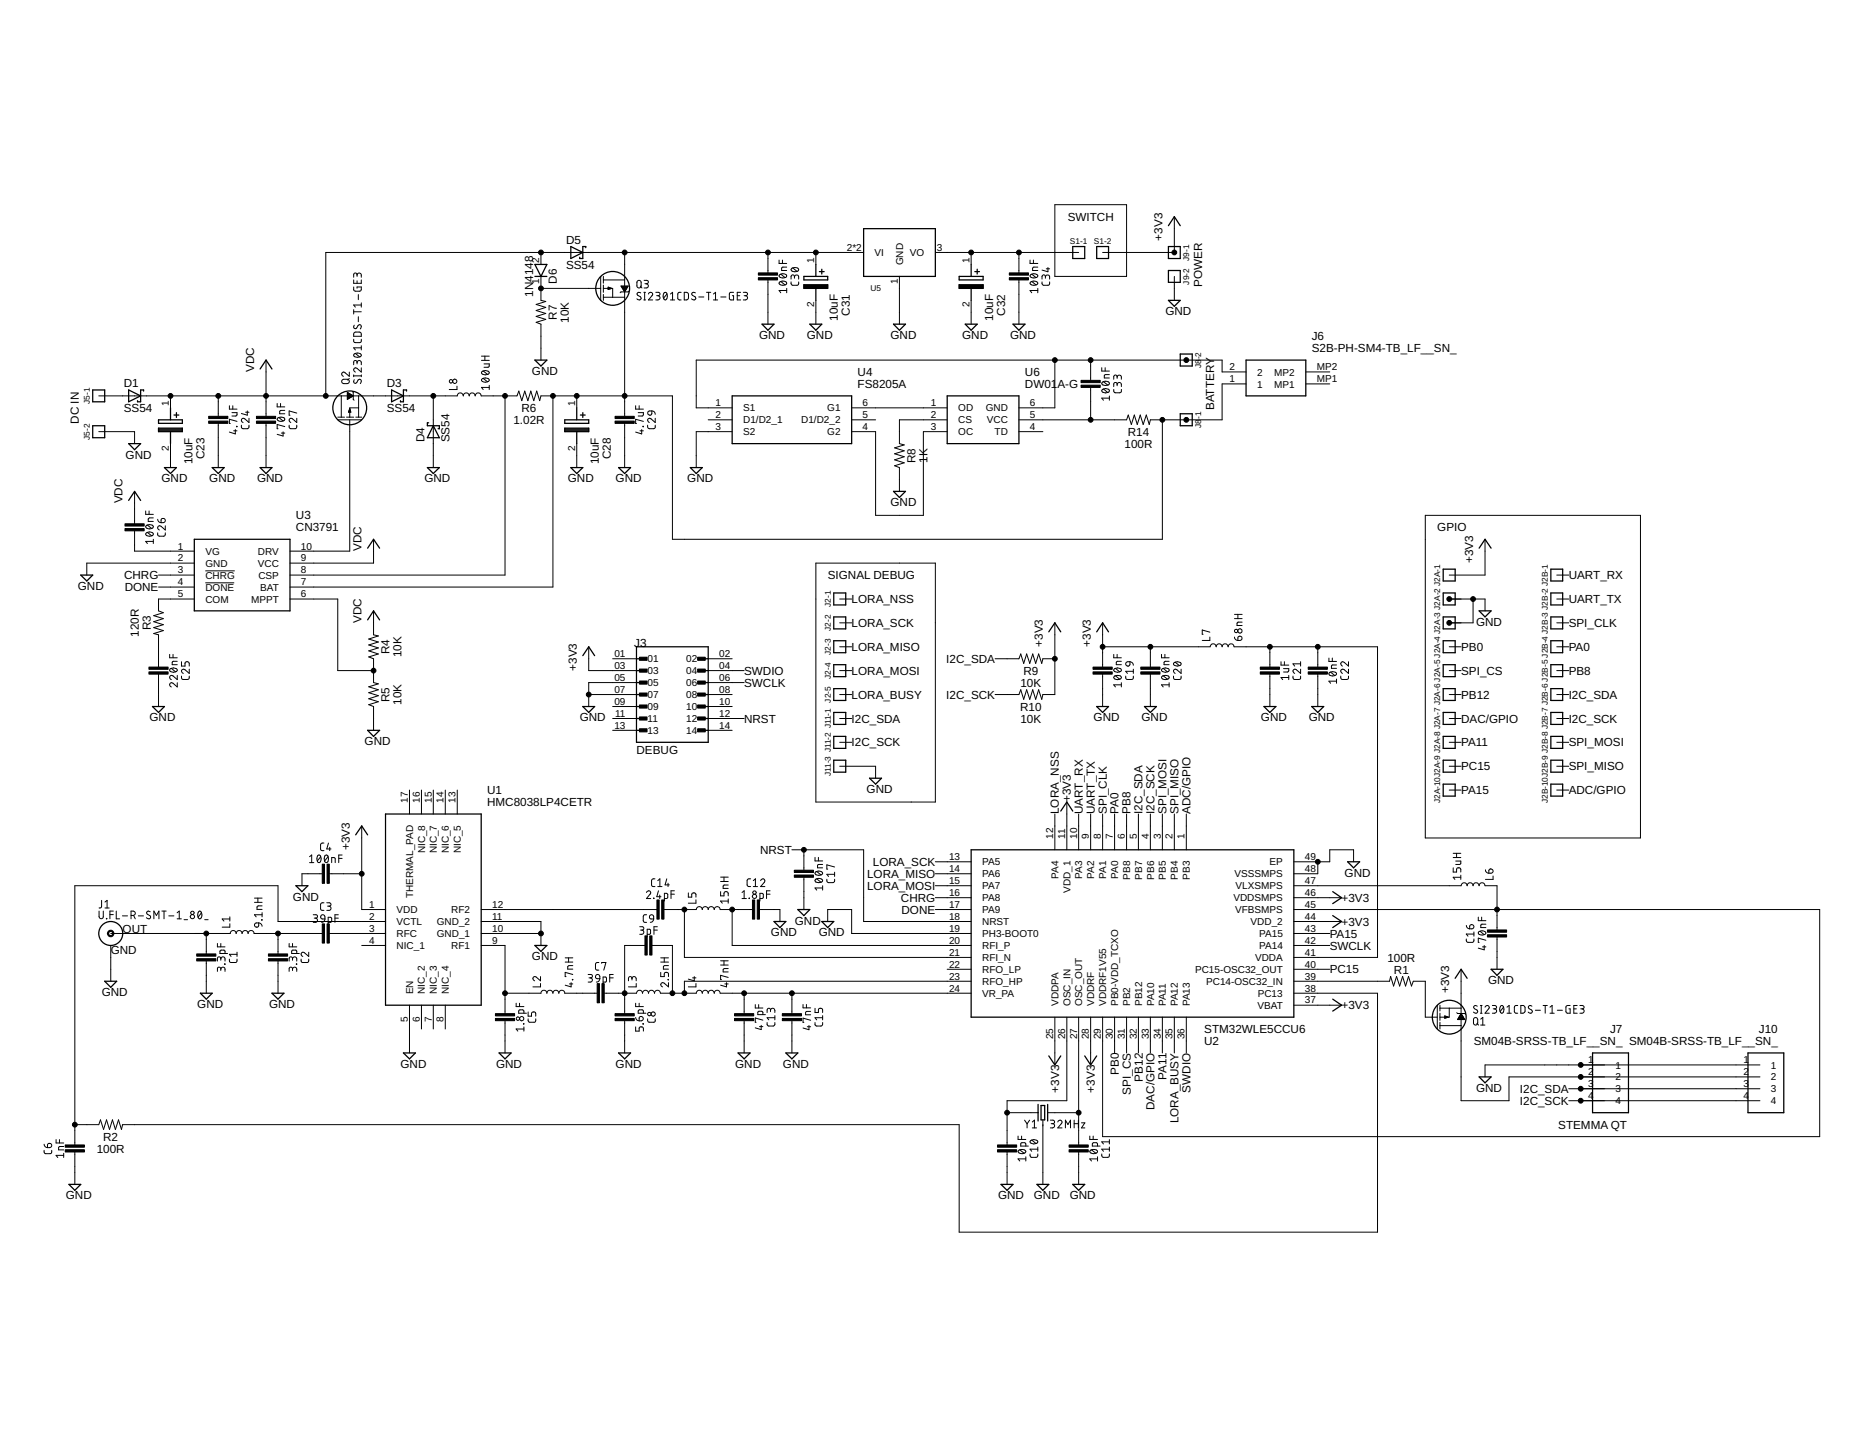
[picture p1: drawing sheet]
<svg xmlns="http://www.w3.org/2000/svg" width="279mm" height="216mm" viewBox="0 0 279 216" stroke-linecap="round" stroke-linejoin="round" font-family="sans-serif">
<defs><g id="words">
<g font-size="1.8">
<text x="160.4" y="33.2">SWITCH</text>
<text x="85" y="40.4">SS54</text>
<text x="85" y="36.6">D5</text>
<text x="174.6" y="36.1" transform="rotate(-90 174.6 36.1)">+3V3</text>
<text x="80.1" y="44.6" transform="rotate(-90 80.1 44.6)">1N4148</text>
<text x="83.7" y="42.6" transform="rotate(-90 83.7 42.6)">D6</text>
<text x="127.7" y="47.4" transform="rotate(-90 127.7 47.4)">C31</text>
<text x="151" y="47.4" transform="rotate(-90 151 47.4)">C32</text>
<text x="175.1" y="47.4">GND</text>
<text x="180.6" y="43.1" transform="rotate(-90 180.6 43.1)">POWER</text>
<text x="83.7" y="48" transform="rotate(-90 83.7 48)">R7</text>
<text x="85.5" y="48.5" transform="rotate(-90 85.5 48.5)">10K</text>
<text x="114" y="51">GND</text>
<text x="121.2" y="51">GND</text>
<text x="125.9" y="48.2" transform="rotate(-90 125.9 48.2)">10uF</text>
<text x="133.8" y="51">GND</text>
<text x="144.5" y="51">GND</text>
<text x="149.2" y="48.2" transform="rotate(-90 149.2 48.2)">10uF</text>
<text x="151.7" y="51">GND</text>
<text x="197" y="52.9">S2B-PH-SM4-TB_LF__SN_</text>
<text x="197" y="51.1">J6</text>
<text x="18.6" y="58.1">D1</text>
<text x="38.2" y="55.9" transform="rotate(-90 38.2 55.9)">VDC</text>
<text x="58.1" y="58.1">D3</text>
<text x="79.9" y="56.3">GND</text>
<text x="128.8" y="58.3">FS8205A</text>
<text x="128.8" y="56.5">U4</text>
<text x="154" y="58.3">DW01</text>
<text x="154" y="56.5">U6</text>
<text x="158.8" y="58.3">A-G</text>
<text x="11.9" y="63.7" transform="rotate(-90 11.9 63.7)">DC IN</text>
<text x="18.6" y="61.9">SS54</text>
<text x="58.1" y="61.9">SS54</text>
<text x="77.1" y="63.7">1.02R</text>
<text x="78.3" y="61.9">R6</text>
<text x="169.4" y="65.5">R14</text>
<text x="182.4" y="61.6" transform="rotate(-90 182.4 61.6)">BATTERY</text>
<text x="18.9" y="68.9">GND</text>
<text x="28.9" y="69.8" transform="rotate(-90 28.9 69.8)">10uF</text>
<text x="30.7" y="69" transform="rotate(-90 30.7 69)">C23</text>
<text x="63.8" y="66.5" transform="rotate(-90 63.8 66.5)">D4</text>
<text x="67.5" y="66.5" transform="rotate(-90 67.5 66.5)">SS54</text>
<text x="90" y="69.8" transform="rotate(-90 90 69.8)">10uF</text>
<text x="91.8" y="69" transform="rotate(-90 91.8 69)">C28</text>
<text x="137.5" y="69.6" transform="rotate(-90 137.5 69.6)">R8</text>
<text x="139.3" y="69.5" transform="rotate(-90 139.3 69.5)">1K</text>
<text x="168.9" y="67.3">100R</text>
<text x="18.4" y="75.6" transform="rotate(-90 18.4 75.6)">VDC</text>
<text x="24.3" y="72.5">GND</text>
<text x="31.4" y="72.5">GND</text>
<text x="38.6" y="72.5">GND</text>
<text x="63.8" y="72.5">GND</text>
<text x="85.3" y="72.5">GND</text>
<text x="92.5" y="72.5">GND</text>
<text x="103.2" y="72.5">GND</text>
<text x="133.8" y="76.1">GND</text>
<text x="44.5" y="79.8">CN3791</text>
<text x="44.5" y="78">U3</text>
<text x="54.3" y="82.8" transform="rotate(-90 54.3 82.8)">VDC</text>
<text x="215.9" y="79.8">GPIO</text>
<text x="11.7" y="88.6">GND</text>
<text x="18.6" y="87">CHRG</text>
<text x="18.7" y="88.8">DONE</text>
<text x="124.3" y="87">SIGNAL DEBUG</text>
<text x="221.3" y="84.6" transform="rotate(-90 221.3 84.6)">+3V3</text>
<text x="235.6" y="87">UART_RX</text>
<text x="20.9" y="95.7" transform="rotate(-90 20.9 95.7)">120R</text>
<text x="22.6" y="94.7" transform="rotate(-90 22.6 94.7)">R3</text>
<text x="54.3" y="93.6" transform="rotate(-90 54.3 93.6)">VDC</text>
<text x="127.9" y="94.2">LORA_SCK</text>
<text x="127.9" y="90.6">LORA_NSS</text>
<text x="221.7" y="94">GND</text>
<text x="235.6" y="90.6">UART_TX</text>
<text x="235.6" y="94.2">SPI_CLK</text>
<text x="58.5" y="98.3" transform="rotate(-90 58.5 98.3)">R4</text>
<text x="60.3" y="98.7" transform="rotate(-90 60.3 98.7)">10K</text>
<text x="86.6" y="100.8" transform="rotate(-90 86.6 100.8)">+3V3</text>
<text x="95.3" y="97.2">J3</text>
<text x="111.8" y="101.4">SWDIO</text>
<text x="127.9" y="101.4">LORA_MOSI</text>
<text x="127.9" y="97.8">LORA_MISO</text>
<text x="142.1" y="99.6">I2C_SDA</text>
<text x="153.7" y="101.4">R9</text>
<text x="156.7" y="97.2" transform="rotate(-90 156.7 97.2)">+3V3</text>
<text x="163.8" y="97.2" transform="rotate(-90 163.8 97.2)">+3V3</text>
<text x="219.5" y="97.8">PB0</text>
<text x="219.5" y="101.4">SPI_CS</text>
<text x="235.6" y="97.8">PA0</text>
<text x="235.6" y="101.4">PB8</text>
<text x="58.5" y="105.5" transform="rotate(-90 58.5 105.5)">R5</text>
<text x="60.3" y="105.9" transform="rotate(-90 60.3 105.9)">10K</text>
<text x="111.8" y="103.2">SWCLK</text>
<text x="127.9" y="105">LORA_BUSY</text>
<text x="142.1" y="105">I2C_SCK</text>
<text x="153.3" y="106.8">R10</text>
<text x="153.3" y="103.2">10K</text>
<text x="219.5" y="105">PB12</text>
<text x="235.6" y="105">I2C_SDA</text>
<text x="22.5" y="108.4">GND</text>
<text x="54.8" y="112">GND</text>
<text x="87.1" y="108.4">GND</text>
<text x="95.6" y="113.3">DEBUG</text>
<text x="111.8" y="108.6">NRST</text>
<text x="127.9" y="108.6">I2C_SDA</text>
<text x="127.9" y="112.1">I2C_SCK</text>
<text x="153.3" y="108.6">10K</text>
<text x="164.3" y="108.4">GND</text>
<text x="171.5" y="108.4">GND</text>
<text x="189.4" y="108.4">GND</text>
<text x="196.6" y="108.4">GND</text>
<text x="219.5" y="108.6">DAC/GPIO</text>
<text x="219.5" y="112.1">PA11</text>
<text x="235.6" y="108.6">I2C_SCK</text>
<text x="235.6" y="112.1">SPI_MOSI</text>
<text x="73.2" y="119.3">U1</text>
<text x="130.2" y="119.2">GND</text>
<text x="219.5" y="115.7">PC15</text>
<text x="219.5" y="119.3">PA15</text>
<text x="235.6" y="115.7">SPI_MISO</text>
<text x="235.6" y="119.3">ADC/GPIO</text>
<text x="73.2" y="121.1">HMC8038LP4CETR</text>
<text x="159.1" y="122.3" transform="rotate(-90 159.1 122.3)">LORA_NSS</text>
<text x="160.9" y="120.5" transform="rotate(-90 160.9 120.5)">+3V3</text>
<text x="162.7" y="122.3" transform="rotate(-90 162.7 122.3)">UART_RX</text>
<text x="164.4" y="122.3" transform="rotate(-90 164.4 122.3)">UART_TX</text>
<text x="166.2" y="122.3" transform="rotate(-90 166.2 122.3)">SPI_CLK</text>
<text x="168" y="122.3" transform="rotate(-90 168 122.3)">PA0</text>
<text x="169.8" y="122.3" transform="rotate(-90 169.8 122.3)">PB8</text>
<text x="171.6" y="122.3" transform="rotate(-90 171.6 122.3)">I2C_SDA</text>
<text x="173.4" y="122.3" transform="rotate(-90 173.4 122.3)">I2C_SCK</text>
<text x="175.2" y="122.3" transform="rotate(-90 175.2 122.3)">SPI_MOSI</text>
<text x="177" y="122.3" transform="rotate(-90 177 122.3)">SPI_MISO</text>
<text x="178.8" y="122.3" transform="rotate(-90 178.8 122.3)">ADC/GPIO</text>
<text x="52.5" y="127.7" transform="rotate(-90 52.5 127.7)">+3V3</text>
<text x="114.2" y="128.3">NRST</text>
<text x="130.3" y="131.9">LORA_MISO</text>
<text x="131.1" y="130.1">LORA_SCK</text>
<text x="202" y="131.7">GND</text>
<text x="44" y="135.3">GND</text>
<text x="130.3" y="133.7">LORA_MOSI</text>
<text x="135.3" y="135.5">CHRG</text>
<text x="135.4" y="137.3">DONE</text>
<text x="201.5" y="135.5">+3V3</text>
<text x="16.6" y="143.3">GND</text>
<text x="18.4" y="140.3">OUT</text>
<text x="115.8" y="140.7">GND</text>
<text x="119.4" y="138.9">GND</text>
<text x="123" y="140.7">GND</text>
<text x="199.7" y="142.7">SWCLK</text>
<text x="199.7" y="140.9">PA15</text>
<text x="201.5" y="139.1">+3V3</text>
<text x="15.3" y="149.7">GND</text>
<text x="79.9" y="144.3">GND</text>
<text x="199.7" y="146.2">PC15</text>
<text x="208.4" y="144.5">100R</text>
<text x="209.4" y="146.3">R1</text>
<text x="217.7" y="149.2" transform="rotate(-90 217.7 149.2)">+3V3</text>
<text x="223.5" y="147.9">GND</text>
<text x="29.6" y="151.5">GND</text>
<text x="40.4" y="151.5">GND</text>
<text x="180.9" y="155.2">STM32WLE5CCU6</text>
<text x="201.5" y="151.6">+3V3</text>
<text x="241.9" y="155.2">J7</text>
<text x="264.2" y="155.2">J10</text>
<text x="60.2" y="160.4">GND</text>
<text x="74.5" y="160.4">GND</text>
<text x="92.5" y="160.4">GND</text>
<text x="110.4" y="160.4">GND</text>
<text x="117.6" y="160.4">GND</text>
<text x="168.1" y="161.5" transform="rotate(-90 168.1 161.5)">PB0</text>
<text x="180.9" y="157">U2</text>
<text x="221.4" y="157">SM04B-SRSS-TB_LF__SN_ SM04B-SRSS-TB_LF__SN_</text>
<text x="159.1" y="164.1" transform="rotate(-90 159.1 164.1)">+3V3</text>
<text x="164.5" y="164.1" transform="rotate(-90 164.5 164.1)">+3V3</text>
<text x="169.9" y="164.4" transform="rotate(-90 169.9 164.4)">SPI_CS</text>
<text x="171.7" y="162.5" transform="rotate(-90 171.7 162.5)">PB12</text>
<text x="173.4" y="166.8" transform="rotate(-90 173.4 166.8)">DAC/GPIO</text>
<text x="175.2" y="162.2" transform="rotate(-90 175.2 162.2)">PA11</text>
<text x="178.8" y="164.1" transform="rotate(-90 178.8 164.1)">SWDIO</text>
<text x="221.7" y="164">GND</text>
<text x="228.3" y="164.2">I2C_SDA</text>
<text x="228.3" y="166">I2C_SCK</text>
<text x="14.5" y="173.2">100R</text>
<text x="15.5" y="171.4">R2</text>
<text x="177" y="168.7" transform="rotate(-90 177 168.7)">LORA_BUSY</text>
<text x="234.1" y="169.6">STEMMA QT</text>
<text x="9.9" y="180.2">GND</text>
<text x="149.9" y="180.2">GND</text>
<text x="155.3" y="180.2">GND</text>
<text x="160.7" y="180.2">GND</text>
</g>
<g font-size="1.5">
<text x="81" y="39.5" transform="rotate(-90 81 39.5)">2</text>
<text x="122.3" y="39.5" transform="rotate(-90 122.3 39.5)">1</text>
<text x="127.2" y="37.7">2*2</text>
<text x="131.4" y="38.5">VI</text>
<text x="135.7" y="39.9" transform="rotate(-90 135.7 39.9)">GND</text>
<text x="136.7" y="38.5">VO</text>
<text x="140.7" y="37.7">3</text>
<text x="145.6" y="39.5" transform="rotate(-90 145.6 39.5)">1</text>
<text x="81" y="42.6" transform="rotate(-90 81 42.6)">1</text>
<text x="122.3" y="46.2" transform="rotate(-90 122.3 46.2)">2</text>
<text x="134.9" y="42.6" transform="rotate(-90 134.9 42.6)">1</text>
<text x="145.6" y="46.2" transform="rotate(-90 145.6 46.2)">2</text>
<text x="184.7" y="57.4">1</text>
<text x="184.7" y="55.6">2</text>
<text x="188.8" y="58.2">1</text>
<text x="188.8" y="56.4">2</text>
<text x="191.4" y="58.2">MP1</text>
<text x="191.4" y="56.4">MP2</text>
<text x="197.8" y="57.4">MP1</text>
<text x="197.8" y="55.6">MP2</text>
<text x="25.4" y="61" transform="rotate(-90 25.4 61)">1</text>
<text x="86.4" y="61" transform="rotate(-90 86.4 61)">1</text>
<text x="107.5" y="61">1</text>
<text x="107.5" y="62.8">2</text>
<text x="107.5" y="64.6">3</text>
<text x="111.6" y="61.8">S1</text>
<text x="111.6" y="63.6">D1/D2_1</text>
<text x="111.6" y="65.4">S2</text>
<text x="120.4" y="63.6">D1/D2_2</text>
<text x="124.3" y="61.8">G1</text>
<text x="124.3" y="65.4">G2</text>
<text x="129.6" y="61">6</text>
<text x="129.6" y="62.8">5</text>
<text x="129.6" y="64.6">4</text>
<text x="139.8" y="61">1</text>
<text x="139.8" y="62.8">2</text>
<text x="139.8" y="64.6">3</text>
<text x="143.9" y="61.8">OD</text>
<text x="143.9" y="63.6">CS</text>
<text x="143.9" y="65.4">OC</text>
<text x="148.1" y="61.8">GND</text>
<text x="148.2" y="63.6">VCC</text>
<text x="149.4" y="65.4">TD</text>
<text x="154.7" y="61">6</text>
<text x="154.7" y="62.8">5</text>
<text x="154.7" y="64.6">4</text>
<text x="25.4" y="67.7" transform="rotate(-90 25.4 67.7)">2</text>
<text x="86.4" y="67.7" transform="rotate(-90 86.4 67.7)">2</text>
<text x="26.7" y="82.6">1</text>
<text x="30.8" y="83.4">VG</text>
<text x="38.7" y="83.4">DRV</text>
<text x="45.2" y="82.6">10</text>
<text x="26.7" y="84.4">2</text>
<text x="26.7" y="86.2">3</text>
<text x="26.7" y="87.9">4</text>
<text x="26.7" y="89.7">5</text>
<text x="30.8" y="85.1">GND</text>
<text x="30.8" y="86.9">CHRG</text>
<text x="30.8" y="88.7">DONE</text>
<text x="38.7" y="85.1">VCC</text>
<text x="38.8" y="86.9">CSP</text>
<text x="39.1" y="88.7">BAT</text>
<text x="45.2" y="84.4">9</text>
<text x="45.2" y="86.2">8</text>
<text x="45.2" y="87.9">7</text>
<text x="45.2" y="89.7">6</text>
<text x="30.8" y="90.5">COM</text>
<text x="37.7" y="90.5">MPPT</text>
<text x="92.3" y="98.7">01</text>
<text x="92.3" y="100.5">03</text>
<text x="97.3" y="99.5">01</text>
<text x="97.3" y="101.3">03</text>
<text x="103.1" y="99.5">02</text>
<text x="103.1" y="101.3">04</text>
<text x="108" y="98.7">02</text>
<text x="108" y="100.5">04</text>
<text x="92.3" y="102.3">05</text>
<text x="92.3" y="104.1">07</text>
<text x="92.3" y="105.9">09</text>
<text x="92.4" y="107.7">11</text>
<text x="97.3" y="103.1">05</text>
<text x="97.3" y="104.9">07</text>
<text x="97.3" y="106.7">09</text>
<text x="103.1" y="103.1">06</text>
<text x="103.1" y="104.9">08</text>
<text x="103.1" y="106.7">10</text>
<text x="108" y="102.3">06</text>
<text x="108" y="104.1">08</text>
<text x="108" y="105.9">10</text>
<text x="108" y="107.7">12</text>
<text x="92.3" y="109.5">13</text>
<text x="97.3" y="108.5">11</text>
<text x="97.3" y="110.3">13</text>
<text x="103.1" y="108.5">12</text>
<text x="103.1" y="110.3">14</text>
<text x="108" y="109.5">14</text>
<text x="61.3" y="120.6" transform="rotate(-90 61.3 120.6)">17</text>
<text x="63.1" y="120.6" transform="rotate(-90 63.1 120.6)">16</text>
<text x="64.8" y="120.6" transform="rotate(-90 64.8 120.6)">15</text>
<text x="66.6" y="120.6" transform="rotate(-90 66.6 120.6)">14</text>
<text x="68.4" y="120.6" transform="rotate(-90 68.4 120.6)">13</text>
<text x="63.8" y="128.2" transform="rotate(-90 63.8 128.2)">NIC_8</text>
<text x="65.6" y="128.2" transform="rotate(-90 65.6 128.2)">NIC_7</text>
<text x="67.4" y="128.2" transform="rotate(-90 67.4 128.2)">NIC_6</text>
<text x="69.2" y="128.2" transform="rotate(-90 69.2 128.2)">NIC_5</text>
<text x="142.6" y="129.2">13</text>
<text x="142.6" y="131">14</text>
<text x="147.5" y="130">PA5</text>
<text x="147.5" y="131.8">PA6</text>
<text x="158.2" y="126" transform="rotate(-90 158.2 126)">12</text>
<text x="160" y="126" transform="rotate(-90 160 126)">11</text>
<text x="161.8" y="126" transform="rotate(-90 161.8 126)">10</text>
<text x="163.6" y="126" transform="rotate(-90 163.6 126)">9</text>
<text x="165.4" y="126" transform="rotate(-90 165.4 126)">8</text>
<text x="167.2" y="126" transform="rotate(-90 167.2 126)">7</text>
<text x="169" y="126" transform="rotate(-90 169 126)">6</text>
<text x="170.8" y="126" transform="rotate(-90 170.8 126)">5</text>
<text x="172.6" y="126" transform="rotate(-90 172.6 126)">4</text>
<text x="174.4" y="126" transform="rotate(-90 174.4 126)">3</text>
<text x="176.2" y="126" transform="rotate(-90 176.2 126)">2</text>
<text x="177.9" y="126" transform="rotate(-90 177.9 126)">1</text>
<text x="185.4" y="131.8">VSSSMPS</text>
<text x="190.7" y="130">EP</text>
<text x="196" y="129.2">49</text>
<text x="196" y="131">48</text>
<text x="55.4" y="136.4">1</text>
<text x="59.6" y="137.2">VDD</text>
<text x="62" y="134.9" transform="rotate(-90 62 134.9)">THERMAL_PAD</text>
<text x="67.8" y="137.2">RF2</text>
<text x="73.9" y="136.4">12</text>
<text x="142.6" y="132.8">15</text>
<text x="142.6" y="134.6">16</text>
<text x="142.6" y="136.4">17</text>
<text x="147.5" y="133.6">PA7</text>
<text x="147.5" y="135.4">PA8</text>
<text x="147.5" y="137.2">PA9</text>
<text x="159" y="132.1" transform="rotate(-90 159 132.1)">PA4</text>
<text x="160.8" y="134.2" transform="rotate(-90 160.8 134.2)">VDD_1</text>
<text x="162.6" y="132.1" transform="rotate(-90 162.6 132.1)">PA3</text>
<text x="164.4" y="132.1" transform="rotate(-90 164.4 132.1)">PA2</text>
<text x="166.2" y="132.1" transform="rotate(-90 166.2 132.1)">PA1</text>
<text x="168" y="132.1" transform="rotate(-90 168 132.1)">PA0</text>
<text x="169.8" y="132.2" transform="rotate(-90 169.8 132.2)">PB8</text>
<text x="171.6" y="132.2" transform="rotate(-90 171.6 132.2)">PB7</text>
<text x="173.4" y="132.2" transform="rotate(-90 173.4 132.2)">PB6</text>
<text x="175.1" y="132.2" transform="rotate(-90 175.1 132.2)">PB5</text>
<text x="176.9" y="132.2" transform="rotate(-90 176.9 132.2)">PB4</text>
<text x="178.7" y="132.2" transform="rotate(-90 178.7 132.2)">PB3</text>
<text x="185.3" y="135.4">VDDSMPS</text>
<text x="185.5" y="137.2">VFBSMPS</text>
<text x="185.6" y="133.6">VLXSMPS</text>
<text x="196" y="132.8">47</text>
<text x="196" y="134.6">46</text>
<text x="196" y="136.4">45</text>
<text x="55.4" y="138.2">2</text>
<text x="55.4" y="140">3</text>
<text x="55.4" y="141.8">4</text>
<text x="59.6" y="139">VCTL</text>
<text x="59.6" y="140.8">RFC</text>
<text x="59.6" y="142.6">NIC_1</text>
<text x="65.6" y="139">GND_2</text>
<text x="65.6" y="140.8">GND_1</text>
<text x="67.8" y="142.6">RF1</text>
<text x="73.9" y="138.2">11</text>
<text x="73.9" y="140">10</text>
<text x="73.9" y="141.8">9</text>
<text x="142.6" y="138.2">18</text>
<text x="142.6" y="140">19</text>
<text x="142.6" y="141.8">20</text>
<text x="142.6" y="143.6">21</text>
<text x="147.5" y="139">NRST</text>
<text x="147.5" y="140.8">PH3-BOOT0</text>
<text x="147.5" y="142.6">RFI_P</text>
<text x="187.9" y="139">VDD_2</text>
<text x="189.1" y="140.8">PA15</text>
<text x="189.1" y="142.6">PA14</text>
<text x="196" y="138.2">44</text>
<text x="196" y="140">43</text>
<text x="196" y="141.8">42</text>
<text x="196" y="143.6">41</text>
<text x="62" y="149.4" transform="rotate(-90 62 149.4)">EN</text>
<text x="63.8" y="149.4" transform="rotate(-90 63.8 149.4)">NIC_2</text>
<text x="65.6" y="149.4" transform="rotate(-90 65.6 149.4)">NIC_3</text>
<text x="67.4" y="149.4" transform="rotate(-90 67.4 149.4)">NIC_4</text>
<text x="142.6" y="145.4">22</text>
<text x="142.6" y="147.2">23</text>
<text x="142.6" y="149">24</text>
<text x="147.5" y="144.4">RFI_N</text>
<text x="147.5" y="146.2">RFO_LP</text>
<text x="147.5" y="148">RFO_HP</text>
<text x="147.5" y="149.8">VR_PA</text>
<text x="179.5" y="146.2">PC15-OSC32_OUT</text>
<text x="181.2" y="148">PC14-OSC32_IN</text>
<text x="188.5" y="144.4">VDDA</text>
<text x="188.9" y="149.8">PC13</text>
<text x="196" y="145.4">40</text>
<text x="196" y="147.2">39</text>
<text x="196" y="149">38</text>
<text x="61.3" y="153.5" transform="rotate(-90 61.3 153.5)">5</text>
<text x="63.1" y="153.5" transform="rotate(-90 63.1 153.5)">6</text>
<text x="64.8" y="153.5" transform="rotate(-90 64.8 153.5)">7</text>
<text x="66.6" y="153.5" transform="rotate(-90 66.6 153.5)">8</text>
<text x="159" y="151.2" transform="rotate(-90 159 151.2)">VDDPA</text>
<text x="160.8" y="151.2" transform="rotate(-90 160.8 151.2)">OSC_IN</text>
<text x="162.6" y="151.2" transform="rotate(-90 162.6 151.2)">OSC_OUT</text>
<text x="164.4" y="151.2" transform="rotate(-90 164.4 151.2)">VDDRF</text>
<text x="166.2" y="151.2" transform="rotate(-90 166.2 151.2)">VDDRF1V55</text>
<text x="168" y="151.2" transform="rotate(-90 168 151.2)">PB0-VDD_TCXO</text>
<text x="169.8" y="151.2" transform="rotate(-90 169.8 151.2)">PB2</text>
<text x="171.6" y="151.2" transform="rotate(-90 171.6 151.2)">PB12</text>
<text x="173.3" y="151.2" transform="rotate(-90 173.3 151.2)">PA10</text>
<text x="175.1" y="151.2" transform="rotate(-90 175.1 151.2)">PA11</text>
<text x="176.9" y="151.2" transform="rotate(-90 176.9 151.2)">PA12</text>
<text x="178.7" y="151.2" transform="rotate(-90 178.7 151.2)">PA13</text>
<text x="188.9" y="151.6">VBAT</text>
<text x="196" y="150.8">37</text>
<text x="158.2" y="156.1" transform="rotate(-90 158.2 156.1)">25</text>
<text x="160" y="156.1" transform="rotate(-90 160 156.1)">26</text>
<text x="161.8" y="156.1" transform="rotate(-90 161.8 156.1)">27</text>
<text x="163.6" y="156.1" transform="rotate(-90 163.6 156.1)">28</text>
<text x="165.4" y="156.1" transform="rotate(-90 165.4 156.1)">29</text>
<text x="167.2" y="156.1" transform="rotate(-90 167.2 156.1)">30</text>
<text x="169" y="156.1" transform="rotate(-90 169 156.1)">31</text>
<text x="170.8" y="156.1" transform="rotate(-90 170.8 156.1)">32</text>
<text x="172.6" y="156.1" transform="rotate(-90 172.6 156.1)">33</text>
<text x="174.4" y="156.1" transform="rotate(-90 174.4 156.1)">34</text>
<text x="176.2" y="156.1" transform="rotate(-90 176.2 156.1)">35</text>
<text x="177.9" y="156.1" transform="rotate(-90 177.9 156.1)">36</text>
<text x="238.6" y="159.7">1</text>
<text x="238.6" y="161.5">2</text>
<text x="242.7" y="160.5">1</text>
<text x="261.9" y="159.7">1</text>
<text x="261.9" y="161.5">2</text>
<text x="266" y="160.5">1</text>
<text x="238.6" y="163.3">3</text>
<text x="238.6" y="165.1">4</text>
<text x="242.7" y="162.3">2</text>
<text x="242.7" y="164.1">3</text>
<text x="242.7" y="165.9">4</text>
<text x="261.9" y="163.3">3</text>
<text x="261.9" y="165.1">4</text>
<text x="266" y="162.3">2</text>
<text x="266" y="164.1">3</text>
<text x="266" y="165.9">4</text>
</g>
<g font-size="1.2">
<text x="160.7" y="36.6">S1-1</text>
<text x="164.3" y="36.6">S1-2</text>
<text x="178.6" y="39.2" transform="rotate(-90 178.6 39.2)">J9-1</text>
<text x="130.7" y="43.8">U5</text>
<text x="178.6" y="42.8" transform="rotate(-90 178.6 42.8)">J9-2</text>
<text x="180.4" y="55.3" transform="rotate(-90 180.4 55.3)">J8</text>
<text x="180.4" y="54" transform="rotate(-90 180.4 54)">-2</text>
<text x="13.5" y="60.7" transform="rotate(-90 13.5 60.7)">J5-1</text>
<text x="180.4" y="64.3" transform="rotate(-90 180.4 64.3)">J8</text>
<text x="180.4" y="63" transform="rotate(-90 180.4 63)">-1</text>
<text x="13.5" y="66.1" transform="rotate(-90 13.5 66.1)">J5-2</text>
<text x="124.8" y="94.8" transform="rotate(-90 124.8 94.8)">J2-2</text>
<text x="124.8" y="91.2" transform="rotate(-90 124.8 91.2)">J2-1</text>
<text x="124.8" y="102" transform="rotate(-90 124.8 102)">J2-4</text>
<text x="124.8" y="98.4" transform="rotate(-90 124.8 98.4)">J2-3</text>
<text x="124.8" y="116.6" transform="rotate(-90 124.8 116.6)">J11-3 J11-2 J11-1 J2-5</text>
<text x="216.3" y="120.7" transform="rotate(-90 216.3 120.7)">J2A-10J2A-9 J2A-8 J2A-7 J2A-6 J2A-5 J2A-4 J2A-3 J2A-2 J2A-1</text>
<text x="232.5" y="120.7" transform="rotate(-90 232.5 120.7)">J2B-10J2B-9 J2B-8 J2B-7 J2B-6 J2B-5 J2B-4 J2B-3 J2B-2 J2B-1</text>
</g>
</g></defs>
<g fill="none" stroke="#000" stroke-width=".15">
<path d="M81.3 37.9v1.8M93.8 37.9v5M115.4 37.9v3.1M117 39.1v.5h1.2M117.5 39.1v.5M122.6 37.9v1.8M129.7 37.9h-80.8v21.6M140.5 37.9h21.5M145.9 37.9v1.8M153.1 37.9v3.1M154.7 39.1v.5h1.2M155.2 39.1v.5"/>
<path d="M158.5 30.8h10.7v10.7h-10.7zM176.4 32.6v5.3h-10.8M14.8 59.5h37.3M25.6 59.5v1.8M32.8 59.5v3M40 54.1v8.4M51.3 59.5v3.2M51.4 57.1a.86 .86 0 0 1 1 0 .33 .33 0 0 1 0 .4 .33 .33 0 0 1-.2 .1h-.6a.33 .33 0 0 1-.2-.1 .33 .33 0 0 1 0-.4zM52.2 59.8h.3M52.2 58.9l.9 .6-.9 .5zM52.2 60h.1M52.2 59.9h.2"/>
<path d="M52.2 59.7h.4M52.2 59.7h.6M52.2 59.6h.7M52.2 59.5h.8M52.2 59.4h.8M52.2 59.4h.7M52.2 59.3h.5M52.2 59.2h.4M52.2 59.1h.3M52.2 59.1h.2M52.2 59h.1M52.5 55.9v.6l-.7-.5a.31 .31 0 0 0-.5 .1 .31 .31 0 0 0 .3 .4"/>
<path d="M52.5 56.9l-.3 .2M52.9 58.8l.2 .1v1.1l.1 .1M53.1 59.5h15.6a.46 .46 0 0 1 .4-.5 .46 .46 0 0 1 .5 .5 .44 .44 0 0 1 .4-.5 .44 .44 0 0 1 .5 .5 .44 .44 0 0 1 .4-.5 .44 .44 0 0 1 .5 .5 .46 .46 0 0 1 .4-.5 .46 .46 0 0 1 .5 .5h5.4l.2-.7 .5 1.4 .4-1.4 .5 1.4 .4-1.4 .5 1.4 .4-1.4 .5 1.4 .2-.7h19.7v21.5h73.6v-17.9M53.1 51v.4l.3 .1 .8-.1 .1-.4M53.1 43.1v.5l.2 .1 .7 .1 .2-.1 .1-.6h-.7v.2M53.1 56.5h1.2M53.1 42.1v.5h1.2v-.5M53.1 46.5v.7M53.1 56.3v.3M53.1 46.8h1.2M53.2 53.2a.72 .72 0 0 1 1.1 .2 .67 .67 0 0 1-1.2 0zM53.2 57l-.1 .4 .3 .2 .2-.1 .2-.4a.29 .29 0 0 1 .4 0 .29 .29 0 0 1 0 .4l-.1 .1"/>
<path d="M53.2 50l.9-.1 .2 .2v.4h-1.2zM53.2 48.9l-.1 .3 .3 .2h.1l.3-.5a.29 .29 0 0 1 .4 0 .29 .29 0 0 1 0 .4l-.1 .1M53.4 53.1l.6 .5M53.6 54.5a.32 .32 0 0 1 .4-.3 .32 .32 0 0 1 .3 .3v.3M53.6 54.7v-.4l-.3-.1-.2 .1v.5M53.6 41.3a.32 .32 0 0 1 .4-.3 .32 .32 0 0 1 .3 .3v.4M53.6 41.5v-.4l-.3-.1-.2 .1v.6M53.6 42.2v.4M53.8 44.3v.7M53.8 47.6v.7M53.9 59.5v3.2M54.3 55.3v.6l-.7-.5a.32 .32 0 0 0-.5 .1 .32 .32 0 0 0 .3 .4"/>
<path d="M54.3 45.5v.6M54.3 51.9v.7M54.3 56.3v.3M54.3 52.3h-1.2l.3 .3M54.3 45.8h-1.2l.3 .3M65.1 59.5v10.8M68.6 58v.5h-1.1M72.3 54.1h1.2M72.3 53.5h1.2M72.3 57a.76 .76 0 0 1 1.2 .1 .69 .69 0 0 1-1.2 0zM72.4 55.8a.76 .76 0 0 1 1.1 .2 .69 .69 0 0 1-1.2 0zM72.6 56.9l.6 .5"/>
<path d="M72.6 55.7l.6 .6M72.7 54.7h.8l-.1 .5h-.7M72.8 53.5v.6M73.5 58.2h-1.2l.3 .3M73.5 57.9v.6M75.9 59.5v26.9h-32.3M81.3 43.3h8.9M81.3 41.5v3.6l.7 .2-1.5 .4 1.5 .5-1.5 .5 1.5 .4-1.5 .4 1.5 .5-1.5 .4 .8 .3v5.4M83.1 59.5v28.7h-39.5M86.6 59.5v1.8M90.2 41.5v3.6M90.6 43.3h1.4v1.4"/>
<path d="M90.6 41.5v1M90.6 42.8v1.1M90.6 44.2v.9M90.6 44.7h3.2M90.6 42.1h3.2M91.4 43.3h.3M91.4 43.5h.1M91.4 43.4h.3M91.4 43.2h.1M91.4 43.1l.5 .2-.5 .2zM93.3 43h1.1l-.6 .9zM93.3 43h1"/>
<path d="M93.4 43.1h.9M93.4 43.2h.8M93.5 43.3h.7M93.5 43.3h.6M93.6 43.4h.5M93.6 43.5h.4M93.6 43.6h.4M93.7 43.6h.3M93.7 43.7h.2M93.8 43.8h.1M93.8 43.9v18.6M94.5 43.7l-.1 .2h-1.1l-.1 .1"/>
<path d="M95.7 42.3a.32 .32 0 0 1 .4-.2 .32 .32 0 0 1 .2 .3v.5a.32 .32 0 0 1-.3 .4 .32 .32 0 0 1-.3-.4zM96.2 43l.2 .3M96.2 44l-.3-.1-.2 .3 .1 .2 .4 .2a.31 .31 0 0 1-.1 .5 .31 .31 0 0 1-.4-.2M96.7 45.1h.3M96.7 43.9h.3M96.8 42.1h.4l.2 .2-.2 .3h-.3M96.8 43.9v1.2M97.1 42.6a.32 .32 0 0 1 .3 .3 .32 .32 0 0 1-.3 .4h-.3M97.4 44.2a.31 .31 0 0 1 .4-.3 .31 .31 0 0 1 .1 .5l-.5 .7h.6M98.5 43.9h.5l.1 .2-.1 .3h-.4M98.8 44.4a.32 .32 0 0 1 .4 .3 .32 .32 0 0 1-.4 .4h-.3M99.8 44l.1-.1a.67 .67 0 0 1 0 1.2 .72 .72 0 0 1-.1-1.1z"/>
<path d="M100.2 44.2l-.5 .6M100.7 45.1h.6M100.7 44.2l.3-.3v1.2M102.3 43.9h-.4l-.1 .3v.7l.2 .1 .3 .1M102.8 43.9h.4l.2 .2v.8l-.2 .1-.4 .1zM104.5 44l-.4-.1-.2 .3 .1 .2 .4 .2a.31 .31 0 0 1-.1 .5 .31 .31 0 0 1-.4-.2M105 44.6h.7M106.1 43.9h.7M106.4 43.9v1.2M107.2 45.1h.6M107.2 44.2l.3-.3v1.2M108.3 44.6h.8"/>
<path d="M110.2 43.9h-.5l-.1 .1v.8l.1 .2 .5 .1v-.7h-.2M110.7 44.4h.4M111.3 43.9h-.6v1.2h.6M111.7 43.9h.4l.2 .2-.2 .3h-.3M112 44.4a.32 .32 0 0 1 .3 .3 .32 .32 0 0 1-.3 .4h-.3M115.4 42.1v6.6M117.1 42.4a.7 .7 0 0 1 1.1 .1 .67 .67 0 0 1-1.2 0zM117.1 41.3a.7 .7 0 0 1 1.1 .1 .67 .67 0 0 1-1.2 0zM117.3 42.3l.6 .5M117.3 41.2l.6 .5M118.2 40.1l-.7 .1-.1 .1v.3h.8M118.2 43.6h-1.2l.3 .4"/>
<path d="M118.2 43.3v.7M118.8 42.4l.1 .3 .2 .2 .7-.1 .2-.1v-.3M118.9 40.3a.7 .7 0 0 1 1.1 .2 .67 .67 0 0 1-1.2 0zM119.1 40.3l.6 .5M119.3 41.6a.32 .32 0 0 1 .4-.3 .32 .32 0 0 1 .3 .3v.3M119.3 41.8v-.4l-.3-.1-.1 .1-.1 .5M122.6 45.1v3.6M135.1 41.5v7.2M145.9 45.1v3.6M153.1 42.1v6.6M154.8 42.4a.73 .73 0 0 1 1.1 .1 .69 .69 0 0 1-1.2 0zM154.8 41.3a.73 .73 0 0 1 1.1 .1 .69 .69 0 0 1-1.2 0z"/>
<path d="M155 42.3l.6 .5M155 41.2l.6 .5M155.9 40.1h-.6l-.2 .2v.3h.8M155.9 43.6h-1.2l.3 .4M155.9 43.3v.7M156.5 42.4l.1 .3 .2 .2 .7-.1 .1-.1 .1-.3M157 41.6a.32 .32 0 0 1 .4-.3 .32 .32 0 0 1 .3 .3v.3M157 41.8v-.4l-.3-.1-.2 .1v.5M157.2 40.4h.5M157.4 40.2v.6l-.9-.2M158.5 54.1v7.2h-5.4M163.8 54.1v3"/>
<path d="M163.8 58.2v4.9M165.5 55.2v.6h1.1M165.6 58.5a.74 .74 0 0 1 1 .2 .65 .65 0 0 1-1.1 0zM165.6 57.4a.7 .7 0 0 1 1 .2 .67 .67 0 0 1-1.1 0zM165.8 58.4l.6 .6M165.8 57.3l.6 .5M166 55.2v.6M166.6 56.3h-.6l-.1 .2v.3h.7M166.6 59.8h-1.1l.3 .3M166.6 59.5v.6M167.3 58.5v.4l.3 .1 .8-.1v-.4M167.8 57.8l.1-.2a.31 .31 0 0 1 .3-.1 .31 .31 0 0 1 .2 .3v.3"/>
<path d="M167.8 58v-.4l-.3-.1-.2 .1v.5M167.8 56.7a.32 .32 0 0 1 .3-.3 .32 .32 0 0 1 .3 .3v.3M167.8 56.9v-.4l-.3-.2-.2 .2v.5M176.4 41.5v3.6M187.2 57.7h-3.6v5.4h-10.8l-.2 .7-.4-1.4-.5 1.4-.4-1.4-.5 1.4-.4-1.4-.5 1.4-.4-1.4-.3 .7h-16.1M187.2 55.9h-3.6v-1.8h-79v7.2h5.4M196.2 57.7h3.5M196.2 55.9h3.5M14.8 64.9h5.4v1.8M20.2 73.8v4.9M20.2 79.8v3h9M21.9 76.8v.5h1.1"/>
<path d="M21.9 79a.73 .73 0 0 1 1.1 .1 .67 .67 0 0 1-1.1 0zM22.1 80l.7 .5M22.1 78.9l.7 .5M22.4 76.8v.5M23 77.8h-.5l-.2 .2v.3h.7M23.7 78a.51 .51 0 0 0 .5 .5M24.3 78a.33 .33 0 0 1 .5 .1 .33 .33 0 0 1-.3 .4h-.3zM24.8 79v.6l-.6-.5a.32 .32 0 0 0-.5 .1 .32 .32 0 0 0 .2 .4M25.6 66.7v3.6M32.8 63.6v6.7M34.5 61v.5h1.1M34.8 62h.8l-.1 .5h-.7"/>
<path d="M35 61v.5M35.1 64.7h.5M35.3 64.5v.7l-.8-.3M35.5 64.1h.1zM35.6 63.3l-1.1-.3v.6h.1M36.3 63.9v.4l.2 .1h.7l.2-.2v-.3M36.9 61.9h.5M37.1 61.7v.7l-.8-.3M37.4 62.8v.7l-.6-.6a.32 .32 0 0 0-.5 .1 .32 .32 0 0 0 .2 .5M40 63.6v6.7M41.6 60.6v.5h1.2M41.7 62.8a.72 .72 0 0 1 1.1 .2 .67 .67 0 0 1-1.2 0z"/>
<path d="M41.9 62.7l.6 .5M42.1 60.6v.5M42.3 65.1h.5M42.5 64.9v.6l-.9-.2M42.8 61.7h-.6l-.2 .1v.4h.8M42.8 64.1l-1.2-.3v.6h.2M43.4 63.9l.1 .4 .2 .1h.7l.2-.2v-.3M44.6 62.8v.7l-.7-.6a.32 .32 0 0 0-.5 .1 .32 .32 0 0 0 .3 .5M44.6 62.1l-1.2-.4v.7h.2M50.7 63.1h3.6M50.7 62.7h1.1M52 62.7h1.1"/>
<path d="M52.4 61.9h.3M52.4 61.8h.3M52.4 61.7h.2M52.5 61.6h.1M52.5 61.5h.1M52.5 61.4l.2 .5h-.4zM52.5 63.1v19.7h-8.9M52.5 61.4h.1M53.4 62.7h.9M53.9 61.3h-1.4v1.4M86.6 66.7v3.6M93.8 63.6v6.7"/>
<path d="M95.5 61v.5h1.1M95.9 62h.7l-.1 .5h-.6M96 61v.5M96.1 64.7h.5M96.4 64.5v.7l-.9-.3M96.6 64.1h.1M96.6 63.3l-1.1-.3v.6h.1M97.3 63.9v.4l.2 .1h.8l.1-.2v-.3M97.3 61.8l.6-.1v.4a.33 .33 0 0 1-.4 .2 .33 .33 0 0 1-.2-.5zM97.9 61.7l.3 .1 .2 .5M98.4 62.8v.7l-.6-.6a.32 .32 0 0 0-.5 .1 .32 .32 0 0 0 .2 .5M106.4 63.1h3.6"/>
<path d="M110 64.9h-5.4v5.4M127.9 64.9h3.6v12.5h7.2v-12.5h3.6M127.9 63.1h3.6M127.9 61.3h14.4M142.3 63.1h-7.2v3.6l.7 .1-1.4 .5 1.4 .4-1.4 .5 1.4 .4-1.4 .5 1.4 .4-1.4 .5 .7 .3v3.5M153.1 64.9h3.6M214.1 77.4h32.3v48.5h-32.3zM22 80.1a.7 .7 0 0 1 1 .1 .67 .67 0 0 1-1.1 0zM23 81.3h-1.1l.2 .4M23 81v.7M23.7 80.1v.3l.2 .2 .8-.1 .1-.1v-.3M23.8 86.4h5.4"/>
<path d="M23.8 88.2h5.4M25.5 98.3v.5h1.1M26 98.3v.5M26.6 99.4h-.6l-.1 .1v.4h.7M27.3 99.4v.7h.5v-.4a.32 .32 0 0 1 .3-.3 .32 .32 0 0 1 .3 .3v.4M29.2 84.6h-16.2v1.8M29.2 90h-5.4v1.8l.7 .3-1.4 .4 1.4 .4-1.4 .5 1.4 .5-1.4 .4 1.4 .4-1.4 .5 .7 .2v4.8M30.8 85.8h4.5M30.8 87.6h4.4M43.6 90h7.1v10.8h5.4M56.1 81v3.6h-12.5M56.1 91.8v3.6l.7 .1-1.4 .5 1.4 .5-1.4 .4 1.4 .4-1.4 .5 1.4 .5-1.4 .4 .7 .3v3.6l.7 .1-1.4 .5 1.4 .4-1.4 .5 1.4 .4-1.4 .5 1.4 .4-1.4 .5 .7 .3v3.5"/>
<path d="M88.4 97.2v3.6h7.2M92 99h3.6M106.4 99h3.6M122.6 84.6h17.9v35.9h-17.9zM126.1 90h1.8M126.1 97.2h1.8M126.1 93.6h1.8M149.5 99h3.6l.2-.7 .5 1.4 .4-1.4 .5 1.4 .4-1.4 .5 1.4 .4-1.4 .5 1.4 .2-.7h1.8M158.5 93.6v10.8h-1.8l-.2 .7-.5-1.5-.4 1.5-.5-1.5-.4 1.5-.5-1.5-.4 1.5-.5-1.5-.2 .8h-3.6M165.6 97.2h16.2a.46 .46 0 0 1 .4-.5 .46 .46 0 0 1 .5 .5 .44 .44 0 0 1 .4-.5 .44 .44 0 0 1 .5 .5 .46 .46 0 0 1 .4-.5 .46 .46 0 0 1 .5 .5 .44 .44 0 0 1 .4-.5 .44 .44 0 0 1 .5 .5h21.5v46.6h-12.5M165.6 93.6v6.6M167.3 98.3v.5h1.1"/>
<path d="M167.8 98.3v.5M168.4 99.4h-.5l-.2 .1v.4h.7M169.2 99.5l.5-.1v.4a.32 .32 0 0 1-.4 .2 .32 .32 0 0 1-.1-.5zM169.7 99.4l.4 .2 .1 .3M172.8 97.2v3M174.5 98.3v.5h1.1M175 98.3v.5M175.6 99.4h-.6l-.1 .1v.4h.7M176.4 99.6a.74 .74 0 0 1 1 .1 .65 .65 0 0 1-1.1 0zM176.5 99.5l.7 .5M181.7 95.7v.5h-1.1M181.7 95l-1.1-.3v.6h.1"/>
<path d="M185.4 95.7a.51 .51 0 0 0 .5 .5M185.4 92.9h1.2M185.4 92.3h1.2M185.9 92.3v.6M186 95.7a.33 .33 0 0 1 .6 .1 .33 .33 0 0 1-.3 .4h-.4zM186.6 93.5h-.7l-.1 .2v.3h.8M190.8 97.2v3M192.4 99.4v.5h1.2M192.9 99.4v.5M195.4 99.4v.7M195.4 99.7h-1.2l.3 .4M198 97.2v3"/>
<path d="M199.6 98.9v.5h1.2M200.1 98.9v.5M200.8 99.9h-.7l-.1 .2v.3h.8M202.6 99.4v.7l-.7-.6a.33 .33 0 0 0-.5 .1 .33 .33 0 0 0 .3 .5M217.7 90h5.4v1.8M217.7 97.2h1.8M221.3 90v3.6h-3.6M223.1 81v5.4h-5.4M233.8 86.4h1.8M233.8 90h1.8M233.8 97.2h1.8M233.8 93.6h1.8"/>
<path d="M23.8 101.3v4.9M25.5 100.5a.74 .74 0 0 1 1.1 .2 .67 .67 0 0 1-1.1 0zM25.7 100.4l.7 .5M26.6 102.6v.6l-.6-.5a.32 .32 0 0 0-.5 .1 .32 .32 0 0 0 .2 .4M26.6 101.5v.6l-.6-.5a.32 .32 0 0 0-.5 .1 .32 .32 0 0 0 .2 .4M27.3 101.6v.4l.2 .1 .8-.1 .1-.4M28.4 100.5v.7l-.6-.6a.32 .32 0 0 0-.5 .1 .32 .32 0 0 0 .2 .5M61.5 118.7v3.6M63.3 118.7v3.6M65.1 118.7v3.6M66.9 118.7v3.6M68.7 118.7v3.6"/>
<path d="M88.4 104.4h7.2M92 106.2h3.6M92 107.9h3.6M92 109.7h3.6M95.6 102.6h-7.2v3.6M106.4 100.8h5.4M106.4 102.6h5.4M106.4 104.4h3.6M106.4 106.2h3.6M106.4 107.9h5.4M106.4 109.7h3.6M126.1 100.8h1.8"/>
<path d="M126.1 104.4h1.8M126.1 107.9h1.8M126.1 115.1h5.4v1.8M126.1 111.5h1.8M165.6 101.3v4.9M167.3 101.7a.73 .73 0 0 1 1.1 .1 .67 .67 0 0 1-1.1 0zM167.4 100.5a.72 .72 0 0 1 1 .2 .67 .67 0 0 1-1.1 0zM167.6 101.5l.6 .5M167.6 100.4l.6 .5M168.4 102.6v.6M168.4 102.9h-1.1l.3 .3M169.1 101.6v.4l.3 .1h.7l.1-.2v-.3"/>
<path d="M170.2 100.5v.7M170.2 100.9h-1.1l.3 .3M172.8 101.3v4.9M174.5 101.7a.73 .73 0 0 1 1.1 .1 .67 .67 0 0 1-1.1 0zM174.6 100.5a.72 .72 0 0 1 1 .2 .67 .67 0 0 1-1.1 0zM174.7 101.5l.7 .5M174.7 100.4l.7 .5M175.6 102.9h-1.1l.2 .3M175.6 102.6v.6M176.3 101.6v.4l.2 .1 .9-.1v-.4M177.4 100.5v.7l-.6-.6a.32 .32 0 0 0-.5 .1 .32 .32 0 0 0 .2 .5M190.8 101.3v4.9"/>
<path d="M192.8 100.5h.8l-.1 .4-.7 .1M193.6 101.8h-1.2l.3 .3M193.6 101.5v.6M194.2 101.6l.1 .4 .2 .1 .8-.1 .1-.4M195.4 100.5v.7l-.7-.6a.32 .32 0 0 0-.5 .1 .32 .32 0 0 0 .3 .5M198 101.3v4.9M199.7 101a.74 .74 0 0 1 1.1 .2 .67 .67 0 0 1-1.2 0zM199.9 101l.6 .5M200.8 102.3h-1.2l.3 .4M200.8 102v.7M201.4 101.6v.4l.3 .1 .8-.1 .1-.4M202.6 100.5v.7l-.7-.6a.32 .32 0 0 0-.5 .1 .32 .32 0 0 0 .3 .5"/>
<path d="M217.7 100.8h1.8M217.7 104.4h1.8M217.7 107.9h1.8M217.7 115.1h1.8M217.7 111.5h1.8M217.7 118.7h1.8M233.8 100.8h1.8M233.8 104.4h1.8M233.8 107.9h1.8M233.8 115.1h1.8M233.8 111.5h1.8M233.8 118.7h1.8"/>
<path d="M14.9 136.9v1a.31 .31 0 0 0 .4 .1 .31 .31 0 0 0 .2-.3v-.8M15.3 135.3l-.1 1-.3 .1M15.8 136.4h.6M15.8 135.5l.3-.2v1.1M16 138h.1M16.5 137.4h.5M17 136.9h-.5v1.1M17.5 136.9v1.1h.5M18.4 137.6h.8M19.7 137.5h.3a.33 .33 0 0 0 .3-.3 .33 .33 0 0 0-.3-.3h-.3v1.1M20.1 137.5l.2 .5M20.8 137.6h.7"/>
<path d="M22.6 137l-.3-.1-.3 .2 .1 .2 .4 .3a.29 .29 0 0 1 0 .4 .29 .29 0 0 1-.4 0l-.1-.1M23.1 138v-1.1l.4 .6 .4-.6v1.1M24.3 136.9h.7M24.6 136.9v1.1M25.4 137.6h.7M26.6 138h.6M26.6 137.1l.3-.2v1.1M27.6 138.2h.6M29.9 136.9a.57 .57 0 0 1 .5 .4 .57 .57 0 0 1-.2 .6l-.2 .1a.72 .72 0 0 1-.1-1.1zM30.3 137.1l-.5 .7M30.8 138.2h.5M34.5 138.8v.5h-1.1"/>
<path d="M34.5 138.1h-1.1l.2 .3M34.5 137.8v.6M38.2 135.6h1.2M38.2 134.9h1.2M38.3 138.8l.1-.1h.5v.3a.32 .32 0 0 1-.5 .3 .32 .32 0 0 1-.1-.5zM38.7 134.9v.7M38.9 138.7l.3 .1 .2 .4M39.3 138.2h.1zM39.4 136.1h-.6l-.2 .2v.3h.8M39.4 137.1v.7M39.4 137.4h-1.2l.3 .4M46.5 128.7l.3-.2v1.1"/>
<path d="M46.5 129.6h.6M47.1 137.4l.5 .1 .1 .1-.1 .3h-.4M47.4 137.9l.1 .1a.33 .33 0 0 1 .2 .3 .33 .33 0 0 1-.3 .3h-.3M47.8 128.5h.1a.67 .67 0 0 1 0 1.1 .72 .72 0 0 1-.1-1.1zM48.2 128.7l-.5 .6M48.3 137.5a.33 .33 0 0 1 .3 0 .33 .33 0 0 1 .2 .3v.3l-.5-.1-.1-.2zM48.4 131.3h-3v1.8M48.7 135.6l-.4 .1-.1 .2v.7l.1 .2h.4M48.7 126.7h-.4l-.1 .2v.8l.1 .1h.4M48.8 138.1l-.2 .4-.3 .1M48.9 128.5h.1a.67 .67 0 0 1 0 1.1 .72 .72 0 0 1-.1-1.1zM49.1 135.6l.5 .1 .1 .1-.1 .3h-.4"/>
<path d="M49.3 128.7l-.5 .6M49.3 138.6l.5-.1v-.5l-.1-.2h-.4v1.2M49.3 126.7l-.2 .9h.6M49.4 136.1a.32 .32 0 0 1 .3 .4 .32 .32 0 0 1-.3 .3h-.3M49.5 131.3h4.8M49.5 127.3v.5M49.8 129.6v-.8l.5 .1 .1 .7M50.3 137.9h.5M50.8 137.4h-.5v1.2M50.9 129h.5M51.4 128.5h-.5v1.1M54.3 124.1v12.6h3.6"/>
<path d="M57.9 138.5h-16.1v-5.4h-30.6v38.9M72.3 138.5h9v3.5M72.3 136.7h26.4M96.1 139.2l.5 .1 .1 .1-.1 .3h-.4M96.4 139.7a.32 .32 0 0 1 .3 .4 .32 .32 0 0 1-.3 .3h-.3M97.1 134.1a.31 .31 0 0 1 .5-.3 .31 .31 0 0 1 0 .5l-.5 .7h.6M97.1 137.4l-.3 .1-.2 .2v.7l.2 .2h.3M97.7 137.5a.31 .31 0 0 1 .3 0 .31 .31 0 0 1 .2 .3v.3l-.5-.1-.1-.2zM98.2 134.9v.1zM98.2 138.1l-.2 .4-.3 .1M98.2 139.7h.5M98.4 132l-.4 .1-.1 .2v.8l.5 .1"/>
<path d="M98.7 139.2h-.5v1.2M98.8 133.2h.6M98.8 132.3l.3-.3v1.2M98.9 133.8l-.2 .9h.6M99.1 134.5v.5M99.7 136.7h4.9a.46 .46 0 0 1 .4-.5 .46 .46 0 0 1 .5 .5 .44 .44 0 0 1 .4-.5 .44 .44 0 0 1 .5 .5 .46 .46 0 0 1 .4-.5 .46 .46 0 0 1 .5 .5 .44 .44 0 0 1 .4-.5 .44 .44 0 0 1 .5 .5h4.8M99.8 135l.5-.1v-.5l-.2-.2h-.3v1.2M100.2 132l-.3 .9h.6M100.4 132.7v.5M100.8 134.3h.5M101.3 133.8h-.5v1.2M102.8 136.7v7.1h43.1"/>
<path d="M103.4 134.2v.6h.5v-.4a.32 .32 0 0 1 .3-.3 .32 .32 0 0 1 .3 .3v.4M104.5 135.2v.5h-1.1M108.2 134v.6h.6v-.4a.32 .32 0 0 1 .3-.2 .32 .32 0 0 1 .3 .2v.4M108.2 132.4h1.2M108.2 131.8h1.2M108.8 131.8v.6M109.4 133h-.7l-.1 .2v.3h.8M109.4 135.4h-1.2l.3 .3M109.4 135.1v.6M110 136.7v5.3h35.9M111.5 135h.6M111.5 134.1l.3-.3v1.2"/>
<path d="M112.5 134.9l.1 .1zM112.8 132l-.4 .1-.2 .2v.7l.2 .2h.4M113.2 133.2h.6M113.2 132.3l.3-.3v1.2M114.1 136.7h3.1v1.8M114.2 135l.4-.1v-.6l-.4-.1v1.2M114.3 132.3a.32 .32 0 0 1 .4-.2 .32 .32 0 0 1 .1 .5l-.5 .6h.6M115.1 134.3h.6M115.7 133.8h-.6v1.2M119 127.7h10.7v10.8h16.2M120.8 127.7v3M120.8 131.8v4.9"/>
<path d="M122.4 128.8v.5h1.2M122.5 132.1a.72 .72 0 0 1 1.1 .2 .67 .67 0 0 1-1.2 0zM122.5 131a.72 .72 0 0 1 1.1 .2 .67 .67 0 0 1-1.2 0zM122.7 132l.6 .5M122.7 130.9l.6 .5M122.9 128.8v.5M123.6 129.9h-.7l-.1 .2v.3h.8M123.6 133.1v.6M123.6 133.4h-1.2l.3 .3M124.2 132.1v.4l.3 .1h.7l.1-.1 .1-.4M124.3 138.5v-1.8h3.6v3.6h18M125.4 131v.7"/>
<path d="M125.4 130.3l-1.2-.4v.7h.1M125.4 131.4h-1.2l.3 .3M140.5 136.7h5.4M140.5 131.3h5.4M140.5 133.1h5.4M140.5 129.5h5.4M140.5 134.9h5.4M158.5 122.3v5.4M160.3 120.5v7.2M162 122.3v5.4M163.8 122.3v5.4M165.6 122.3v5.4"/>
<path d="M167.4 122.3v5.4M169.2 122.3v5.4M171 122.3v5.4M172.8 122.3v5.4M174.6 122.3v5.4M176.4 122.3v5.4M178.2 122.3v5.4M194.4 133.1h25.1a.46 .46 0 0 1 .4-.5 .46 .46 0 0 1 .5 .5 .44 .44 0 0 1 .4-.5 .44 .44 0 0 1 .5 .5 .46 .46 0 0 1 .4-.5 .46 .46 0 0 1 .5 .5 .44 .44 0 0 1 .4-.5 .44 .44 0 0 1 .5 .5h1.8v6.6M194.4 136.7h78.9v34.1h-107.7v-18M194.4 138.5h7.1M194.4 129.5h5.3v-1.8h3.6v1.8M194.4 134.9h7.1"/>
<path d="M198 129.5v1.8h-3.6M218.3 130.4v.6h.5v-.4a.32 .32 0 0 1 .3-.2 .32 .32 0 0 1 .3 .2v.4M218.3 128.8h1.1M218.3 128.2h1.1M218.7 129.4h.7l-.1 .5h-.6M218.8 128.2v.6M219.4 131.8h-1.1l.2 .3M219.4 131.5v.6M220.3 139a.51 .51 0 0 0 .5 .6M220.8 139.1a.32 .32 0 0 1 .5 0 .32 .32 0 0 1-.2 .5h-.3zM222.1 137.8v.5h1.1M222.1 140a.72 .72 0 0 1 1.1 .2 .67 .67 0 0 1-1.1 0z"/>
<path d="M222.3 139.9l.6 .5M222.6 137.8v.5M223.1 130.7a.51 .51 0 0 0 .5 .5M223.2 138.9h-.7l-.1 .1v.4h.8M223.7 130.6a.33 .33 0 0 1 .5 .1 .33 .33 0 0 1-.2 .5h-.4zM224.3 131.6v.5h-1.2M16.6 140.3h18a.44 .44 0 0 1 .4-.5 .44 .44 0 0 1 .5 .5 .44 .44 0 0 1 .4-.5 .44 .44 0 0 1 .5 .5 .46 .46 0 0 1 .4-.5 .46 .46 0 0 1 .5 .5 .44 .44 0 0 1 .4-.5 .44 .44 0 0 1 .5 .5h10.2M16.6 142v5.4M31 140.3v3M31 144.4v4.8M32.7 141.8v.5h1.1M33.2 145.6a.32 .32 0 0 1 .3-.3 .32 .32 0 0 1 .3 .3v.3"/>
<path d="M33.2 145.8l-.1-.4-.2-.1-.2 .1v.5M33.2 144.1a.32 .32 0 0 1 .3-.3 .32 .32 0 0 1 .3 .3v.3M33.2 144.3l-.1-.4-.2-.1-.2 .1v.5M33.2 141.8v.5M33.7 144.8l.1 .1zM33.8 143.3l-.1-.5h-.6l-.1 .5h1.2M34.5 144.1v.4l.2 .1h.8l.1-.1v-.4M35.6 143.1v.6M35.6 143.4h-1.1l.2 .3M41.8 140.3v3M41.8 144.4v4.8M43.4 141.8v.5h1.2"/>
<path d="M43.9 145.6a.32 .32 0 0 1 .4-.3 .32 .32 0 0 1 .3 .3v.3M43.9 145.8v-.4l-.3-.1-.1 .1-.1 .5M43.9 144.1a.32 .32 0 0 1 .4-.3 .32 .32 0 0 1 .3 .3v.3M43.9 144.3v-.4l-.3-.1-.1 .1-.1 .5M43.9 141.8v.5M44.5 144.8l.1 .1zM44.6 143.3l-.1-.5h-.7v.5h1.2M45.2 144.1l.1 .4 .2 .1h.7l.2-.1v-.4M46.4 143.1v.6l-.7-.5a.32 .32 0 0 0-.5 .1 .32 .32 0 0 0 .3 .4M49.5 140.3h8.4M54.3 142h3.6M61.5 151v7.2"/>
<path d="M63.3 151v3.6M65.1 151v3.6M66.9 151v3.6M72.3 140.3h9M72.3 142h3.6v10.3M75.9 149.2h5.4a.44 .44 0 0 1 .4-.4 .44 .44 0 0 1 .4 .4 .46 .46 0 0 1 .5-.4 .46 .46 0 0 1 .5 .4 .44 .44 0 0 1 .4-.4 .44 .44 0 0 1 .4 .4 .44 .44 0 0 1 .5-.4 .44 .44 0 0 1 .4 .4h4.9M75.9 153.4v4.8M77.5 150.7v.5h1.2M78 150.7v.5M78.6 153.8l.1 .1zM78.7 152.2l-.1-.5-.6 .1-.1 .4h1.2M78.7 154.6h-1.2l.3 .3"/>
<path d="M78.7 154.3v.6M79.3 153.1l.1 .4 .2 .1h.7l.2-.2v-.3M79.3 152v.7h.5v-.4a.32 .32 0 0 1 .4-.3 .32 .32 0 0 1 .3 .3v.4M81.2 146.7v.7l-.6-.6a.32 .32 0 0 0-.6 .1 .32 .32 0 0 0 .3 .5M81.2 147.8v.5h-1.1M84.9 144.5h1.1M84.9 143.9h1.1M85.4 143.9v.6M85.5 147.8h.5M85.8 147.6v.7l-.9-.3M86 147.2h.1M86 145.1h-.5l-.2 .2v.3h.7"/>
<path d="M86 146.4l-1.1-.3v.6h.1M88.3 146.4h.6l.1 .2-.1 .3h-.4M88.7 146.9a.32 .32 0 0 1 .3 .3 .32 .32 0 0 1-.3 .4h-.4M89.6 146.5a.33 .33 0 0 1 .3-.1 .33 .33 0 0 1 .2 .3v.3h-.5l-.1-.2zM90 144.6l-.4 .1-.1 .2v.7l.1 .1 .4 .1M90.1 147v.2a.44 .44 0 0 1-.5 .4M90.4 144.7v-.1h.6l-.3 1.2M90.6 147.6l.5-.1-.1-.7h-.4v1.1M90.8 149.2h4.8a.46 .46 0 0 1 .5-.4 .46 .46 0 0 1 .4 .4 .44 .44 0 0 1 .5-.4 .44 .44 0 0 1 .4 .4 .46 .46 0 0 1 .5-.4 .46 .46 0 0 1 .4 .4 .44 .44 0 0 1 .5-.4 .44 .44 0 0 1 .4 .4h5.4a.46 .46 0 0 1 .4-.4 .46 .46 0 0 1 .5 .4 .44 .44 0 0 1 .4-.4 .44 .44 0 0 1 .5 .4 .46 .46 0 0 1 .4-.4 .46 .46 0 0 1 .5 .4 .44 .44 0 0 1 .4-.4 .44 .44 0 0 1 .5 .4h37.7M91.6 146.9h.5M92.1 146.4h-.5v1.2M93.8 153.4v4.8"/>
<path d="M94.9 147a.32 .32 0 0 1 .3-.3 .32 .32 0 0 1 .4 .3v.4M94.9 147.2v-.3l-.3-.2-.2 .3v.4M95.5 154.3v.6h.5v-.4a.32 .32 0 0 1 .3-.2 .32 .32 0 0 1 .3 .2v.4M95.5 152.9a.51 .51 0 0 0 .5 .5M95.5 150.7v.5h1.1M95.6 147.8v.5h-1.2M96 150.7v.5M96.1 152.8a.33 .33 0 0 1 .5 .1 .33 .33 0 0 1-.3 .5h-.3zM96.6 153.8v.1zM96.6 152.2l-.1-.5-.6 .1v.4h1.1M96.9 142h-3.1v10.3M97.2 140.4l.5-.1-.1-.7h-.4v1.2"/>
<path d="M97.3 153.1v.4l.2 .1h.8l.1-.2v-.3M98 142h3v7.2M99.3 146.1v.6h.5v-.4a.32 .32 0 0 1 .3-.2 .32 .32 0 0 1 .3 .2v.4M99.3 144.5h1.1M99.3 143.9h1.1M99.8 143.9v.6M100.4 147.2h.1M100.4 147.6v.7l-.6-.6a.32 .32 0 0 0-.5 .1 .32 .32 0 0 0 .2 .5M100.4 145.1h-.6l-.1 .2v.3h.7M104 146.9h.5M104.3 146.7v.7l-.9-.3M104.5 147.8v.5h-1.1"/>
<path d="M108.2 145h1.2M108.2 144.4h1.2M108.8 144.4v.6M108.9 147.8h.5M109.1 147.6v.7l-.9-.3M109.4 145.5h-.6l-.2 .2v.3h.8M109.4 146.9l-1.2-.4v.7h.2M111.8 149.2v3.1M111.8 153.4v4.8M113.5 150.9v.5h1.1M114 150.9v.5M114.1 154.2h.5"/>
<path d="M114.3 154.1v.6l-.8-.3M114.6 152.4l-.1-.4-.5-.1-.1 .1-.1 .4h1.2M114.6 153.3l-1.1-.3v.6h.1M115.2 153.6l.1 .4 .2 .2 .7-.1 .2-.1v-.4M115.7 151.8a.33 .33 0 0 1 .4-.3 .33 .33 0 0 1 .3 .3v.3M115.7 152v-.4l-.3-.1-.2 .2v.4M116.4 152.9h-1.2l.3 .3M116.4 152.6v.6M119 149.2v3.1M119 153.4v4.8M120.6 150.9v.5h1.2M121.1 150.9v.5"/>
<path d="M121.3 154.3h.5M121.5 154.1v.6l-.9-.2M121.8 152h-.6l-.2 .1v.4h.8M121.8 153.3l-1.2-.3v.6h.2M122.4 153.6v.4l.3 .2 .7-.1 .1-.1 .1-.4M122.4 151.5v.6h.5v-.4a.32 .32 0 0 1 .4-.2 .32 .32 0 0 1 .3 .2v.4M123.6 152.6v.6M123.6 152.9h-1.2l.3 .3M142.3 145.6h3.6M145.9 147.4h-43.1v1.8M158.5 152.8v7.2M160.3 152.8v12.6h-9v6.6"/>
<path d="M162 152.8v19.2M163.8 152.8v7.2M167.4 152.8v5.4M169.2 152.8v5.4M171 152.8v5.4M172.8 152.8v5.4M174.6 152.8v5.4M176.4 152.8v5.4M178.2 152.8v5.4M194.4 147.4h14.3l.2-.7 .4 1.4 .5-1.4 .4 1.4 .5-1.4 .4 1.4 .5-1.4 .4 1.4 .3-.7h1.8v5.4h1.8M194.4 140.3h5.3M194.4 142h5.3"/>
<path d="M194.4 149.2h12.5v35.9h-62.8v-16.1h-125.7l-.2 .7-.4-1.4-.5 1.4-.4-1.4-.5 1.4-.4-1.4-.4 1.4-.5-1.4-.3 .7h-3.6M194.4 145.6h5.3M194.4 151h7.1M215.9 151v3.6M216.3 151.5h3.2M216.3 151v.9M216.3 152.2v1.1M216.3 153.6v1M216.3 154.1h3.2M217 152.7h.2M217 152.9h.2M217 152.9h.4"/>
<path d="M217 152.8h.5M217 152.6l.6 .2-.6 .2zM217.7 151.5v1.3h-1.4M218.8 152.1l.1 .2h1.1l.2 .1M218.9 153.2h1.1M219 153.1h1M219.1 153h.8M219.1 152.9h.8M219.1 152.9h.7M219.2 152.8h.6M219.2 152.7h.6M219.3 152.6h.4"/>
<path d="M219.3 152.5h.3M219.4 152.5h.2M219.4 152.4h.2M219.5 152.3h.1M219.5 145.6v6.7M219.5 153.2v12.2h7.2v-3.6h37.7M219.5 152.3l.5 .9h-1.1zM220.3 141.1v.4l.2 .1h.8l.1-.2v-.3M221.4 140v.7M221.4 140.3h-1.1l.2 .4M221.5 152.9h.1a.3 .3 0 0 1 .4 .3v.5a.32 .32 0 0 1-.3 .3 .32 .32 0 0 1-.4-.3l.1-.6zM221.8 153.8l.3 .2"/>
<path d="M221.9 151.2l-.4-.1-.1 .2 .1 .3 .3 .1a.31 .31 0 0 1 0 .5 .31 .31 0 0 1-.5-.1M222.4 152.2h.2M222.4 151.1h.2M222.4 153.1l.3-.2v1.1M222.4 154h.7M222.5 151.1v1.1M222.7 142.3h.5M222.9 142v.7l-.8-.2M223.1 151.3a.31 .31 0 0 1 .4-.2 .31 .31 0 0 1 .1 .5l-.5 .6h.6M223.2 141.3l-1.1-.4v.7h.1M224.2 151.1h.4l.2 .2-.1 .3h-.4M224.5 151.6a.33 .33 0 0 1 .3 .3 .33 .33 0 0 1-.3 .3h-.3"/>
<path d="M224.9 140.8v4.8M225.4 151.2l.2-.1a.69 .69 0 0 1 0 1.1 .72 .72 0 0 1-.2-1zM225.8 151.3l-.5 .7M226.4 152.2h.6M226.4 151.3l.3-.2v1.1M228 151.1h-.4l-.1 .2v.8l.1 .1h.4M228.5 151.1h.4l.2 .2v.7l-.3 .2h-.3zM230.1 151.2l-.4-.1-.1 .2 .1 .3 .4 .1a.31 .31 0 0 1-.1 .5 .31 .31 0 0 1-.4-.1M230.6 151.8h.8M231.8 151.1h.6M232.1 151.1v1.1M232.8 152.2h.7"/>
<path d="M232.8 151.3l.4-.2v1.1M233.9 151.8h.8M235.9 151.1h-.4l-.3 .1v.8l.2 .2h.5v-.6h-.2M236.4 151.6h.4M236.9 151.1h-.5v1.1h.5M237.3 151.1h.4l.3 .2-.2 .3h-.4M237.6 151.6a.33 .33 0 0 1 .4 .3 .33 .33 0 0 1-.4 .3h-.3M264.4 160h-41.3v1.8M6.6 172.8l.1 .4 .2 .1h.8l.1-.5M6.6 171.9a.51 .51 0 0 0 .5 .5M7.2 171.9a.33 .33 0 0 1 .5 .1 .33 .33 0 0 1-.2 .4h-.4zM8.4 171.2v.5h1.2"/>
<path d="M8.9 171.2v.5M9.6 172.3h-.7l-.1 .1v.4h.8M9.6 173.6h-1.2l.3 .3M9.6 173.3v.6M11.2 173.1v4.8M151.3 167.2h4.6M151.3 173.1v4.8M152.9 170.7v.5h1.2M153 172.9a.76 .76 0 0 1 1.1 .1 .69 .69 0 0 1-1.2 0zM153.2 172.8l.6 .5M153.5 170.7v.5M153.9 168.3l.4 .5"/>
<path d="M154.1 172.2l-.1-.5h-.5l-.1 .1-.1 .4h1.2M154.1 174.1h-1.2l.3 .3M154.1 173.8v.6M154.3 168.8v.7M154.7 168.3l-.4 .5M154.7 173.4l.1 .4 .2 .1 .8-.1 .1-.4M154.8 171.4a.76 .76 0 0 1 1.1 .2 .69 .69 0 0 1-1.2 0zM155 171.3l.6 .5M155.1 169.5h.6M155.1 168.6l.3-.3v1.2M155.9 172.3v.7M155.9 172.7h-1.2l.3 .3"/>
<path d="M156.7 168.3v9.6M157.4 167.2h4.6M157.8 168.3h.4l.2 .2-.1 .3h-.4M158.1 168.8a.32 .32 0 0 1 .3 .3 .32 .32 0 0 1-.3 .4h-.3M158.9 168.6a.31 .31 0 0 1 .4-.3 .31 .31 0 0 1 .1 .5l-.5 .7h.6M160 169.5v-1.2l.4 .7 .4-.7v1.2M161.4 168.8h.6M161.4 168.3v1.2M162 168.3v1.2M162 173.1v4.8M162.5 168.7h.5l-.5 .8h.5M163.7 170.7v.5h1.2"/>
<path d="M163.7 172.9a.76 .76 0 0 1 1.2 .1 .69 .69 0 0 1-1.2 0zM164 172.8l.6 .5M164.2 170.7v.5M164.9 172.2l-.1-.5h-.6l-.1 .2v.3h1.1M164.9 174.1h-1.2l.3 .3M164.9 173.8v.6M165.5 173.4v.4l.3 .1 .8-.1v-.4M166.6 171.2v.7M166.6 172.3v.7M166.6 172.7h-1.1l.3 .3M166.6 171.6h-1.1l.3 .3M235.6 163.6h28.8"/>
<path d="M235.6 165.4h28.8"/>
<circle cx="67.7" cy="57.3" r=".26"/>
<circle cx="68.3" cy="57.3" r=".32"/>
<circle cx="185.7" cy="94.8" r=".25"/>
<circle cx="186.3" cy="94.8" r=".33"/>
<circle cx="28.9" cy="137.2" r=".26"/>
<circle cx="28.9" cy="137.7" r=".32"/>
<circle cx="113.3" cy="134.1" r=".26"/>
<circle cx="113.3" cy="134.7" r=".32"/>
<circle cx="77.8" cy="153" r=".26"/>
<circle cx="78.4" cy="153" r=".32"/>
<circle cx="97.5" cy="152.4" r=".26"/>
<circle cx="98.1" cy="152.4" r=".31"/>
</g>
<g fill="none" stroke="#000" stroke-width=".19">
<path d="M80.3 39.7h1.8l-.8 1.8zM85.7 37l1.8 .9-1.8 .9zM88 37.2v-.2h-.5v1.8h-.4v-.1M122.6 39.7v1.8M129.7 34.4h10.8v7.1h-10.8zM145.9 39.7v1.8M161.1 37h1.8v1.8h-1.8zM164.7 37h1.8v1.8h-1.8zM175.5 37h1.8v1.8h-1.8zM175.5 33.9l.9-1.3 .9 1.3M13.9 58.6h1.8v1.8h-1.8zM19.3 58.6l1.8 .9-1.8 .9z"/>
<path d="M21.6 58.8v-.2h-.5v1.8h-.4v-.2M39.1 55.4l.9-1.3 .9 1.3M58.8 58.6l1.8 .9-1.8 .9zM61.1 58.8v-.2h-.5v1.8h-.4v-.2M80.3 54.1h1.8l-.8 .9zM80.3 41.5h1.8M110 59.5h17.9v7.2h-17.9zM114.5 48.7h1.8l-.9 .9zM120.8 41.5h3.5v.6h-3.5zM120.8 42.8h3.5v.5h-3.5zM120.8 43.2h3.5M120.8 43h3.5"/>
<path d="M120.8 42.9h3.5M121.6 48.7h1.8l-.8 .9zM122.6 43.3v1.8M123.1 40.8h.7M123.4 40.4v.8M134.2 48.7h1.8l-.9 .9zM142.3 59.5h10.8v7.2h-10.8zM144.1 41.5h3.6v.6h-3.6zM144.1 42.8h3.6v.5h-3.6zM144.1 43.2h3.6M144.1 43h3.6M144.1 42.9h3.6"/>
<path d="M145 48.7h1.8l-.9 .9zM145.9 43.3v1.8M146.4 40.8h.7M146.8 40.4v.8M152.2 48.7h1.8l-.9 .9zM175.5 40.6h1.8v1.8h-1.8zM175.5 45.1h1.8l-.9 .9zM177.3 53.2h1.8v1.8h-1.8zM187.2 54.1h9v5.4h-9zM13.9 64h1.8v1.8h-1.8zM19.3 66.7h1.8l-.9 .9zM19.3 75.2l.9-1.4 .9 1.4"/>
<path d="M23.8 63.1h3.6v.5h-3.6zM23.8 64.3h3.6v.6h-3.6zM23.8 64.7h3.6M23.8 64.6h3.6M23.8 64.5h3.6M24.7 70.3h1.8l-.9 .8zM25.6 61.3v1.8M25.6 64.9v1.8M26.1 62.4h.8M26.5 62v.7M31.9 70.3h1.8l-.9 .8zM39.1 70.3h1.8l-.9 .8z"/>
<path d="M64.2 70.3h1.8l-.9 .8zM64.4 63.5h-.2v.5h1.8v.4h-.2M65.1 64l.9 1.8h-1.8zM84.8 63.1h3.6v.5h-3.6zM84.8 64.3h3.6v.6h-3.6zM84.8 64.7h3.6M84.8 64.6h3.6M84.8 64.5h3.6M85.7 70.3h1.8l-.9 .8zM86.6 61.3v1.8M86.6 64.9v1.8M87.2 62.4h.7"/>
<path d="M87.5 62v.7M92.9 70.3h1.8l-.9 .8zM103.7 70.3h1.8l-.9 .8zM134.2 73.8h1.8l-.9 .9zM177.3 62.2h1.8v1.8h-1.8zM12.1 86.4h1.8l-.9 .9zM29.2 81h14.4v10.8h-14.4zM55.2 82.4l.9-1.4 .9 1.4M55.2 93.1l.9-1.3 .9 1.3M87.5 98.5l.9-1.3 .9 1.3M95.6 99h1.4M95.6 97.2h10.8v14.3h-10.8z"/>
<path d="M105.1 99h1.3M125.2 89.1h1.8v1.8h-1.8zM125.2 92.7h1.8v1.8h-1.8zM125.2 96.3h1.8v1.8h-1.8zM125.2 99.9h1.8v1.8h-1.8zM157.5 94.9l1-1.3 .8 1.3M164.7 94.9l.9-1.3 .9 1.3M216.8 85.5h1.8v1.8h-1.8zM216.8 89.1h1.8v1.8h-1.8zM216.8 92.7h1.8v1.8h-1.8zM216.8 96.3h1.8v1.8h-1.8zM216.8 99.9h1.8v1.8h-1.8z"/>
<path d="M222.2 91.8h1.8l-.9 .9zM222.2 82.4l.9-1.4 .9 1.4M233 85.5h1.7v1.8h-1.7zM233 89.1h1.7v1.8h-1.7zM233 92.7h1.7v1.8h-1.7zM233 96.3h1.7v1.8h-1.7zM233 99.9h1.7v1.8h-1.7zM22.9 106.2h1.8l-.9 .8zM55.2 109.7h1.8l-.9 .9zM87.5 106.2h1.8l-.9 .8zM95.6 106.2h1.4M95.6 109.7h1.4"/>
<path d="M95.6 100.8h1.4M95.6 102.6h1.4M95.6 104.4h1.4M95.6 107.9h1.4M105.1 106.2h1.3M105.1 109.7h1.3M105.1 100.8h1.3M105.1 102.6h1.3M105.1 104.4h1.3M105.1 107.9h1.3M125.2 103.5h1.8v1.7h-1.8zM125.2 107h1.8v1.8h-1.8z"/>
<path d="M125.2 110.6h1.8v1.8h-1.8zM125.2 114.2h1.8v1.8h-1.8zM130.6 116.9h1.8l-.9 .9zM164.7 106.2h1.8l-.9 .8zM171.9 106.2h1.8l-.9 .8zM189.9 106.2h1.8l-.9 .8zM197 106.2h1.8l-.8 .8zM216.8 103.5h1.8v1.7h-1.8zM216.8 107h1.8v1.8h-1.8zM216.8 110.6h1.8v1.8h-1.8zM216.8 114.2h1.8v1.8h-1.8zM216.8 117.8h1.8v1.8h-1.8z"/>
<path d="M233 103.5h1.7v1.7h-1.7zM233 107h1.7v1.8h-1.7zM233 110.6h1.7v1.8h-1.7zM233 114.2h1.7v1.8h-1.7zM233 117.8h1.7v1.8h-1.7zM44.4 133.1h1.8l-.8 .9zM53.4 125.4l.9-1.3 .9 1.3M57.9 122.3h14.4v28.7h-14.4zM116.3 138.5h1.7l-.8 .9zM119.8 136.7h1.8l-.8 .9zM123.4 138.5h1.8l-.9 .9zM145.9 127.7h48.5v25.1h-48.5z"/>
<path d="M159.3 121.9l1-1.4 .8 1.4M200.2 134l1.3 .9-1.3 .9M200.2 137.6l1.3 .9-1.3 .9M202.4 129.5h1.8l-.9 .9zM15.7 147.4h1.8l-.9 .9zM30.1 149.2h1.8l-.9 .9zM40.9 149.2h1.8l-.9 .9zM60.6 158.2h1.8l-.9 .9zM75 158.2h1.8l-.9 .9zM80.3 142h1.8l-.8 .9zM92.9 158.2h1.8l-.9 .9zM110.9 158.2h1.8l-.9 .9z"/>
<path d="M118 158.2h1.8l-.8 .9zM157.5 158.6l1 1.4 .8-1.4M162.9 158.6l.9 1.4 .9-1.4M200.2 150.1l1.3 .9-1.3 .9M218.6 147l.9-1.4 .9 1.4M224 145.6h1.8l-.9 .9zM239.2 158.2h5.4v9h-5.4zM262.6 158.2h5.3v9h-5.3zM10.4 177.9h1.7l-.9 .9zM150.4 177.9h1.8l-.9 .9zM155.8 177.9h1.7l-.8 .9zM155.9 165.9v2.5"/>
<path d="M156.4 166.1h.5v2.2h-.5zM157.4 165.9v2.5M161.1 177.9h1.8l-.9 .9zM222.2 161.8h1.8l-.9 .9z"/>
<circle cx="92" cy="43.3" r="2.54"/>
<circle cx="52.5" cy="61.3" r="2.54"/>
<circle cx="16.6" cy="140.3" r="1.8"/>
<circle cx="217.7" cy="152.8" r="2.54"/>
</g>
<g fill="#000" stroke="#000" stroke-width=".15">
<path d="M113.9 41.7h2.9v.4h-2.9zM113.9 41h2.9v.3h-2.9zM151.6 41.7h2.9v.4h-2.9zM151.6 41h2.9v.3h-2.9zM162.4 57.9h2.9v.3h-2.9zM162.4 57.1h2.9v.4h-2.9zM18.8 79.4h2.9v.4h-2.9zM18.8 78.7h2.9v.3h-2.9zM31.3 63.3h2.9v.3h-2.9zM31.3 62.5h2.9v.4h-2.9zM38.5 63.3h2.9v.3h-2.9zM38.5 62.5h2.9v.4h-2.9z"/>
<path d="M92.4 63.3h2.9v.3h-2.9zM92.4 62.5h2.9v.4h-2.9zM96.1 98.7h1.1v.5h-1.1zM104.8 98.7h1.1v.5h-1.1zM22.4 100.9h2.9v.4h-2.9zM22.4 100.2h2.9v.4h-2.9zM96.1 100.5h1.1v.5h-1.1zM96.1 102.3h1.1v.5h-1.1zM96.1 104.1h1.1v.5h-1.1zM96.1 105.9h1.1v.5h-1.1zM96.1 107.7h1.1v.5h-1.1zM96.1 109.5h1.1v.5h-1.1z"/>
<path d="M104.8 100.5h1.1v.5h-1.1zM104.8 102.3h1.1v.5h-1.1zM104.8 104.1h1.1v.5h-1.1zM104.8 105.9h1.1v.5h-1.1zM104.8 107.7h1.1v.5h-1.1zM104.8 109.5h1.1v.5h-1.1zM164.2 100.9h2.9v.4h-2.9zM164.2 100.2h2.9v.4h-2.9zM171.4 100.9h2.8v.4h-2.8zM171.4 100.2h2.8v.4h-2.8zM189.3 100.9h2.9v.4h-2.9zM189.3 100.2h2.9v.4h-2.9z"/>
<path d="M196.5 100.9h2.9v.4h-2.9zM196.5 100.2h2.9v.4h-2.9zM48.4 138.8h.3v2.9h-.3zM48.4 129.8h.3v2.9h-.3zM49.1 138.8h.4v2.9h-.4zM49.1 129.8h.4v2.9h-.4zM98.7 135.2h.3v2.9h-.3zM99.4 135.2h.3v2.9h-.3zM113 135.2h.4v2.9h-.4zM113.7 135.2h.4v2.9h-.4zM119.3 131.5h2.9v.3h-2.9zM119.3 130.7h2.9v.4h-2.9z"/>
<path d="M223.4 139.7h2.9v.4h-2.9zM29.5 144h2.9v.4h-2.9zM29.5 143.3h2.9v.4h-2.9zM40.3 144h2.9v.4h-2.9zM40.3 143.3h2.9v.4h-2.9zM74.4 153h2.9v.4h-2.9zM74.4 152.3h2.9v.3h-2.9zM89.7 147.8h.3v2.9h-.3zM90.4 147.8h.4v2.9h-.4zM92.4 153h2.9v.4h-2.9zM92.4 152.3h2.9v.3h-2.9zM96.9 140.6h.3v2.9h-.3z"/>
<path d="M97.6 140.6h.3v2.9h-.3zM110.3 153h2.9v.4h-2.9zM110.3 152.3h2.9v.3h-2.9zM117.5 153h2.9v.4h-2.9zM117.5 152.3h2.9v.3h-2.9zM223.4 140.4h2.9v.4h-2.9zM9.8 172h2.9v.4h-2.9zM9.8 172.7h2.9v.4h-2.9zM149.8 172.7h2.9v.4h-2.9zM149.8 172h2.9v.4h-2.9zM160.6 172.7h2.9v.4h-2.9zM160.6 172h2.9v.4h-2.9z"/>
</g>
<g fill="#000" stroke="#000" stroke-width=".15">
<path d="M16.3 139.9a.49 .49 0 0 1 .8 .2 .49 .49 0 0 1-.4 .6 .49 .49 0 0 1-.6-.4h.2a.31 .31 0 0 1 .5-.3 .31 .31 0 0 1 0 .5 .31 .31 0 0 1-.5-.1v-.1h-.2z" fill-rule="evenodd"/>
<circle cx="81.3" cy="37.9" r=".36"/>
<circle cx="93.8" cy="37.9" r=".36"/>
<circle cx="115.4" cy="37.9" r=".36"/>
<circle cx="122.6" cy="37.9" r=".36"/>
<circle cx="145.9" cy="37.9" r=".36"/>
<circle cx="153.1" cy="37.9" r=".36"/>
<circle cx="176.4" cy="37.9" r=".36"/>
<circle cx="25.6" cy="59.5" r=".36"/>
<circle cx="32.8" cy="59.5" r=".36"/>
<circle cx="40" cy="59.5" r=".36"/>
<circle cx="48.9" cy="59.5" r=".36"/>
<circle cx="65.1" cy="59.5" r=".36"/>
<circle cx="75.9" cy="59.5" r=".36"/>
<circle cx="81.3" cy="43.3" r=".36"/>
<circle cx="83.1" cy="59.5" r=".36"/>
<circle cx="86.6" cy="59.5" r=".36"/>
<circle cx="93.8" cy="59.5" r=".36"/>
<circle cx="158.5" cy="54.1" r=".36"/>
<circle cx="163.8" cy="54.1" r=".36"/>
<circle cx="178.2" cy="54.1" r=".36"/>
<circle cx="163.8" cy="63.1" r=".36"/>
<circle cx="174.6" cy="63.1" r=".36"/>
<circle cx="178.2" cy="63.1" r=".36"/>
<circle cx="158.5" cy="99" r=".36"/>
<circle cx="165.6" cy="97.2" r=".36"/>
<circle cx="172.8" cy="97.2" r=".36"/>
<circle cx="190.8" cy="97.2" r=".36"/>
<circle cx="198" cy="97.2" r=".36"/>
<circle cx="217.7" cy="90" r=".36"/>
<circle cx="217.7" cy="93.6" r=".36"/>
<circle cx="221.3" cy="90" r=".36"/>
<circle cx="56.1" cy="100.8" r=".36"/>
<circle cx="88.4" cy="104.4" r=".36"/>
<circle cx="54.3" cy="131.3" r=".36"/>
<circle cx="102.8" cy="136.7" r=".36"/>
<circle cx="110" cy="136.7" r=".36"/>
<circle cx="120.8" cy="127.7" r=".36"/>
<circle cx="198" cy="129.5" r=".36"/>
<circle cx="224.9" cy="136.7" r=".36"/>
<circle cx="31" cy="140.3" r=".36"/>
<circle cx="41.8" cy="140.3" r=".36"/>
<circle cx="75.9" cy="149.2" r=".36"/>
<circle cx="81.3" cy="140.3" r=".36"/>
<circle cx="93.8" cy="149.2" r=".36"/>
<circle cx="101" cy="149.2" r=".36"/>
<circle cx="102.8" cy="149.2" r=".36"/>
<circle cx="111.8" cy="149.2" r=".36"/>
<circle cx="119" cy="149.2" r=".36"/>
<circle cx="237.4" cy="160" r=".36"/>
<circle cx="11.2" cy="169" r=".36"/>
<circle cx="151.3" cy="167.2" r=".36"/>
<circle cx="162" cy="167.2" r=".36"/>
<circle cx="237.4" cy="163.6" r=".36"/>
<circle cx="237.4" cy="165.4" r=".36"/>
<circle cx="237.4" cy="161.8" r=".36"/>
</g>
<use href="#words"/>
</svg>
